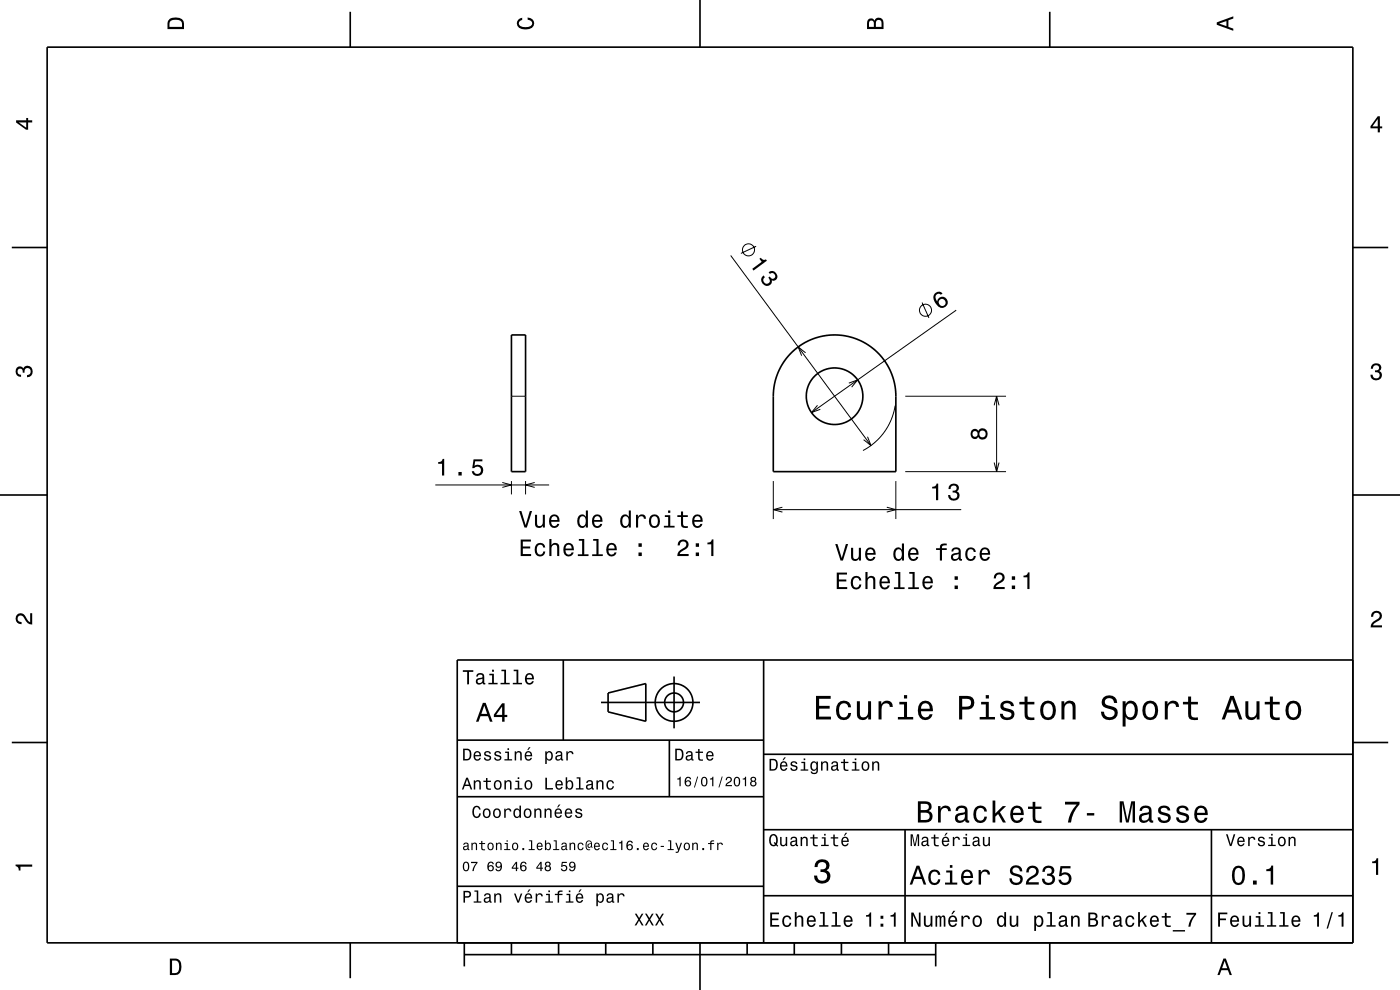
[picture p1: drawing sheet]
<svg xmlns="http://www.w3.org/2000/svg" width="297mm" height="210mm" viewBox="0 0 297 210" stroke-linecap="round" stroke-linejoin="round" font-family="sans-serif">
<g fill="none" stroke="#000" stroke-width=".21">
<path d="M155 54.2l29.8 40.3M160.4 52.2l-3.2 1.6M170.9 74.8l-1.6-1.2 .8 1.9M195.6 64.2l1.5 3.2M202.8 65.8l-30.6 21.7M108.5 84h3M173.4 86l-1.2 1.5 1.8-.7M180.1 81.3l1.8-.7-1.2 1.5M184 92.6l.8 1.9-1.6-1.2M189.9 86l-.9 3.1-1.4 2.6-2 2.2-2.5 1.7M192 84h21.4M210.9 98.1l.5 1.9 .5-1.9"/>
<path d="M210.9 86l.5-2 .5 2M211.4 84v16M92.3 102.9h24.2M106.6 102.4l1.9 .5-1.9 .5M108.5 102v2.9M111.5 102v2.9M113.4 102.4l-1.9 .5 1.9 .5M164 102v8.1M164 108.1h39.9M166 107.6l-2 .5 2 .5M188.1 107.6l1.9 .5-1.9 .5M190 102v8.1"/>
<path d="M192 100h21.4"/>
<circle cx="158.8" cy="53" r="1.28"/>
<circle cx="196.3" cy="65.8" r="1.28"/>
</g>
<g fill="none" stroke="#000" stroke-width=".35">
<path d="M10 10h277v190h-277zM74.3 2.5v7.5M148.5 0v10M222.7 2.5v7.5M2.5 52.5h7.5M287 52.5h7.5M108.5 71h3v29h-3zM167.8 74.9l1.9-1.6 2.4-1.3 2.4-.7 2.7-.3 2.5 .3 2.8 1 2.4 1.4 1.8 1.7 1.1 1.4 1 1.7 .7 1.9 .4 1.9 .1 1.5v16.2h-26v-16l.2-1.8 .4-1.9 .7-1.9 1.2-1.9zM0 105h10M287 105h10M119.5 140v17M162 140v60"/>
<path d="M287 140h-190v60M2.5 157.5h7.5M97 157h65M127.5 149h21M129 147l8-2v8l-8-2zM142 157v12M143 143.5v11M287 157.5h7.5M97 169h65M162 176h125M162 160h125M192 176v24"/>
<path d="M257 176v24M97 188h65M162 190h125M74.3 200v7.5M98.5 202.5h100M98.5 200v5M108.5 200v2.5M118.5 200v2.5M128.5 200v2.5M138.5 200v2.5M148.5 200v10M158.5 200v2.5"/>
<path d="M168.5 200v2.5M178.5 200v2.5M188.5 200v2.5M198.5 200v5M222.7 200v7.5"/>
<circle cx="177.1" cy="84" r="6"/>
<circle cx="143" cy="149" r="2"/>
<circle cx="143" cy="149" r="4"/>
</g>
<g fill="#000">
<path d="M36 4a2.18 2.18 0 0 0-.5 2.2h3.5v-1.2a1.43 1.43 0 0 0-1.7-1.3zM36.3 4.4a2.15 2.15 0 0 1 2.2 .3l.1 1h-2.6v-1z" fill-rule="evenodd"/>
<path d="M109.9 4.2l.9-.4v.4a.7 .7 0 0 0-.7 .5 .7 .7 0 0 0 .3 .8 1.7 1.7 0 0 0 2.5-.5 .9 .9 0 0 0-1-.8v-.5a1.24 1.24 0 0 1 1.4 1.1 1.24 1.24 0 0 1-1 1.4 2.22 2.22 0 0 1-2.5-.7l-.2-.5z" fill-rule="evenodd"/>
<path d="M184.2 4.2l-.3 .7v1.3h3.5v-1.3a.98 .98 0 0 0-.7-1.1 .98 .98 0 0 0-1.2 .6 .84 .84 0 0 0-1.3-.2zM184.5 4.5a.54 .54 0 0 1 .6-.1 .54 .54 0 0 1 .3 .6v.7h-1zM185.9 4.4a.62 .62 0 0 1 .8-.1 .62 .62 0 0 1 .3 .6v.8h-1.2z" fill-rule="evenodd"/>
<path d="M258.1 4.7v.6l3.5 1.2v-.4l-1-.4v-1.4l1-.4v-.4zM258.6 5l1.6-.5v1z" fill-rule="evenodd"/>
<path d="M3.4 25.5v.5l2.1 1.5h.5v-1.5h.8v-.5h-.8v-.5h-.4v.5zM4 26h1.6v1.1z" fill-rule="evenodd"/>
<path d="M292.3 24.7l-1.6 2.1v.4h1.6v.9h.4v-.9h.5v-.4h-.5v-2.1zM292.3 25.2v1.6h-1.1z" fill-rule="evenodd"/>
<path d="M161.1 54.9l.5 .6-2 1.5 .3 .4 2.8-2.1-.2-.3a.77 .77 0 0 1-1.1-.3zM162 58.4a1.18 1.18 0 0 0-.1 2 1.18 1.18 0 0 0 1.9-.7l-.1-.2a.9 .9 0 0 0 1.1-.4 .9 .9 0 0 0-.2-1.2 1.05 1.05 0 0 0-1.5-.2l.2 .4a.62 .62 0 0 1 .8-.2 .62 .62 0 0 1 .3 .8 .62 .62 0 0 1-.8 .3l-.3-.3-.3 .2a.72 .72 0 0 1 .2 1 .72 .72 0 0 1-1 .2 .72 .72 0 0 1-.2-1.1l.3-.2z" fill-rule="evenodd"/>
<path d="M198.3 62.3a2.12 2.12 0 0 0 1.7 3 1.16 1.16 0 0 0 1.1-1.1 1.16 1.16 0 0 0-1-1.2 1.16 1.16 0 0 0-1.3 .9 1.02 1.02 0 0 1-.1-1.5 .58 .58 0 0 1 .9 .1l.4-.2a1.03 1.03 0 0 0-1.7 0zM199.1 64.2a.75 .75 0 0 1 1.5 0 .75 .75 0 0 1-1.5 0z" fill-rule="evenodd"/>
<path d="M291.1 77.4a1.08 1.08 0 0 1 1.4-.2 1.08 1.08 0 0 1 .4 1.2l-.3 .3a1.06 1.06 0 0 1 .5 1.3 1.06 1.06 0 0 1-1.2 .7 1.1 1.1 0 0 1-1.2-1.2h.5a.71 .71 0 0 0 1 .8 .71 .71 0 0 0 .1-1.3h-.6v-.4a.61 .61 0 0 0 .8-.3 .61 .61 0 0 0-.2-.8 .61 .61 0 0 0-.9 .2l-.1 .5h-.5z" fill-rule="evenodd"/>
<path d="M3.6 78a.86 .86 0 0 1 1.4 .2 1.06 1.06 0 0 1 1.2-.6 1.06 1.06 0 0 1 .7 1.2 1.1 1.1 0 0 1-1.2 1.2v-.4a.71 .71 0 0 0 .8-1 .71 .71 0 0 0-1.3-.1v.6h-.4a.61 .61 0 0 0-.3-.8 .61 .61 0 0 0-.8 .2 .61 .61 0 0 0 .2 .8l.6 .2v.4a1.15 1.15 0 0 1-1.2-.6 1.15 1.15 0 0 1 .3-1.3z" fill-rule="evenodd"/>
<path d="M206.2 91.3a1.1 1.1 0 0 0-.2 1.2 1.1 1.1 0 0 0 1 .6l.5-.4a1.11 1.11 0 0 0 1.6 .4 1.11 1.11 0 0 0 .3-1.6 1.03 1.03 0 0 0-.9-.7 1.03 1.03 0 0 0-1 .6l-.1-.2a.85 .85 0 0 0-1.2 .1zM207.7 92.1a.75 .75 0 0 1 1.5 0 .75 .75 0 0 1-1.5 0zM206.3 92.1a.6 .6 0 0 1 1.2 0 .6 .6 0 0 1-1.2 0z" fill-rule="evenodd"/>
<path d="M93 98v.4h.8v2.5h.4v-3.6h-.3a.77 .77 0 0 1-.9 .7zM97.3 100.1v.8h.6v-.8zM100.5 97.4l-.3 1.9h.4a.79 .79 0 0 1 1.1-.2 .79 .79 0 0 1 .1 1.2 .79 .79 0 0 1-1.2-.1v-.2h-.5a1.21 1.21 0 0 0 1.5 1 1.21 1.21 0 0 0 .8-1.6 1.21 1.21 0 0 0-1.7-.6l.1-.9h1.5v-.5z" fill-rule="evenodd"/>
<path d="M110.5 114.5v3.5h2.2v-.5h-1.8v-1.2h1.6v-.4h-1.6v-1h1.7v-.4zM113.7 115.5a1.53 1.53 0 0 0 .9 2.6 1.06 1.06 0 0 0 1.1-1.1h-.5a.67 .67 0 0 1-.6 .7 .67 .67 0 0 1-.7-.6 1.11 1.11 0 0 1 .7-1.6 .59 .59 0 0 1 .6 .6h.5a1.09 1.09 0 0 0-.8-.9 1.09 1.09 0 0 0-1.2 .3zM116.5 114.3v3.7h.5v-1.6a.63 .63 0 0 1 .5-.9 .63 .63 0 0 1 .7 .8v1.7h.4v-1.8a.88 .88 0 0 0-.6-1 .88 .88 0 0 0-1 .4v-1.3zM119.8 115.5a1.54 1.54 0 0 0 .8 2.6 1.06 1.06 0 0 0 1.1-.9h-.4l-.3 .3-.3 .2a.76 .76 0 0 1-.7-1h1.7a1.16 1.16 0 0 0-.4-1.3 1.16 1.16 0 0 0-1.5 .1zM120.2 115.7a.66 .66 0 0 1 .8-.1 .66 .66 0 0 1 .3 .8h-1.3zM122.8 114.3v.4h.7v2.9h-.9v.4h2.2v-.4h-.9v-3.3zM125.8 114.3v.4h.7v2.9h-.9v.4h2.3v-.4h-.9v-3.3zM128.9 115.5a1.54 1.54 0 0 0 .8 2.6 1.07 1.07 0 0 0 1.1-.9h-.4l-.3 .3-.3 .2a.76 .76 0 0 1-.7-1h1.7a1.16 1.16 0 0 0-.4-1.3 1.16 1.16 0 0 0-1.5 .1zM129.3 115.7a.66 .66 0 0 1 .8-.1 .66 .66 0 0 1 .3 .8h-1.3zM135.5 117.2v.8h.7v-.8zM135.5 115.2v.8h.7v-.8z" fill-rule="evenodd"/>
<path d="M110.1 108.4l1.2 3.5h.5l1.1-3.5h-.5l-.9 3-.9-3zM113.5 109.2v1.8a.89 .89 0 0 0 .6 1 .89 .89 0 0 0 1.1-.5v.4h.4v-2.7h-.4v1.6a.65 .65 0 0 1-.4 .7 .65 .65 0 0 1-.8-.3l-.1-2zM116.8 109.5a1.54 1.54 0 0 0 .8 2.5 1.07 1.07 0 0 0 1.1-.9h-.5l-.2 .4-.4 .1a.76 .76 0 0 1-.7-.9h1.8a1.17 1.17 0 0 0-.5-1.4 1.17 1.17 0 0 0-1.4 .2zM117.1 109.7a.66 .66 0 0 1 .8-.1 .66 .66 0 0 1 .3 .7h-1.3zM122.7 109.5a1.58 1.58 0 0 0 .8 2.5l.4-.1 .4-.4v.4h.4v-3.6h-.4v1.3a.9 .9 0 0 0-1.6-.1zM123.1 109.8a.62 .62 0 0 1 .7-.3 .62 .62 0 0 1 .4 .6 1.12 1.12 0 0 1-.6 1.5 1.19 1.19 0 0 1-.5-1.8zM125.9 109.5a1.54 1.54 0 0 0 .8 2.5 1.07 1.07 0 0 0 1.1-.9h-.5l-.2 .4-.4 .1a.76 .76 0 0 1-.7-.9h1.8a1.16 1.16 0 0 0-.5-1.4 1.16 1.16 0 0 0-1.4 .2zM126.2 109.7a.66 .66 0 0 1 .8-.1 .66 .66 0 0 1 .4 .7h-1.4zM131.8 109.5a1.58 1.58 0 0 0 .8 2.5l.5-.1 .3-.4v.4h.4v-3.6h-.4v1.3a.9 .9 0 0 0-1.6-.1zM132.2 109.8a.62 .62 0 0 1 .7-.3 .62 .62 0 0 1 .4 .6 1.12 1.12 0 0 1-.6 1.5 1.19 1.19 0 0 1-.5-1.8zM134.9 109.2v2.7h.5v-1.5a.66 .66 0 0 1 .3-.8 .66 .66 0 0 1 .9 .2v.2h.4a.89 .89 0 0 0-.6-.9 .89 .89 0 0 0-1.1 .5v-.4zM138 109.5a1.53 1.53 0 0 0 .8 2.5 1.48 1.48 0 0 0 1.2-1.4 1.48 1.48 0 0 0-1.2-1.5l-.5 .1zM138.3 109.8a.67 .67 0 0 1 .7-.3 .67 .67 0 0 1 .5 .6 1.11 1.11 0 0 1-.7 1.5 1.17 1.17 0 0 1-.5-1.8zM141 109.3v.4h.7v1.8h-.9v.4h2.3v-.4h-.9v-2.2zM141.7 108.3v.5h.5v-.5zM144.5 108.5v.8h-.8v.4h.8v1.8a1.05 1.05 0 0 0 1.4 .5v-.4a.68 .68 0 0 1-1-.4v-1.5h1v-.4h-1v-.8zM147.1 109.5a1.54 1.54 0 0 0 .8 2.5 1.07 1.07 0 0 0 1.1-.9h-.4l-.2 .4-.4 .1a.76 .76 0 0 1-.7-.9h1.8a1.17 1.17 0 0 0-.5-1.4 1.17 1.17 0 0 0-1.5 .2zM147.5 109.7a.66 .66 0 0 1 .8-.1 .66 .66 0 0 1 .3 .7h-1.3z" fill-rule="evenodd"/>
<path d="M144.1 114.8l-.3 .9h.4a.7 .7 0 0 1 .5-.8 .7 .7 0 0 1 .9 .5 .7 .7 0 0 1-.5 .8 1.8 1.8 0 0 0-1.4 1.8h2.4v-.5h-1.9a2.22 2.22 0 0 1 1.5-1.1 1.13 1.13 0 0 0 .1-1.7 1.13 1.13 0 0 0-1.7 .1zM147.6 117.2v.8h.7v-.8zM147.6 115.2v.8h.7v-.8zM150.1 115.1v.4h.8v2.5h.4v-3.6h-.3a.77 .77 0 0 1-.9 .7z" fill-rule="evenodd"/>
<path d="M177.2 115.4l1.1 3.5h.5l1.1-3.5h-.5l-.8 3-.9-3zM180.5 116.2v1.8a.89 .89 0 0 0 .7 1 .89 .89 0 0 0 1-.5v.4h.4v-2.7h-.4v1.6a.64 .64 0 0 1-.4 .7 .64 .64 0 0 1-.8-.3v-2zM183.8 116.5a1.54 1.54 0 0 0 .8 2.5 1.05 1.05 0 0 0 1.1-.9h-.4l-.2 .4-.4 .1a.76 .76 0 0 1-.7-.9h1.8a1.16 1.16 0 0 0-.5-1.4 1.16 1.16 0 0 0-1.5 .2zM184.2 116.7a.66 .66 0 0 1 .8-.1 .66 .66 0 0 1 .3 .7h-1.3zM189.8 116.5a1.57 1.57 0 0 0 .8 2.5l.4-.1 .3-.4v.4h.5v-3.6h-.5v1.3a.89 .89 0 0 0-1.5-.1zM190.1 116.8a.62 .62 0 0 1 .7-.3 .62 .62 0 0 1 .5 .6 1.12 1.12 0 0 1-.7 1.5 1.19 1.19 0 0 1-.5-1.8zM192.9 116.5a1.54 1.54 0 0 0 .8 2.5 1.06 1.06 0 0 0 1.1-.9h-.4l-.2 .4-.4 .1a.76 .76 0 0 1-.7-.9h1.8a1.16 1.16 0 0 0-.5-1.4 1.16 1.16 0 0 0-1.5 .2zM193.3 116.7a.66 .66 0 0 1 .8-.1 .66 .66 0 0 1 .3 .7h-1.3zM198.6 116.3v.4h.8v2.2h.4v-2.2h1v-.4h-1a.5 .5 0 0 1 .7-.6h.3v-.4a1.04 1.04 0 0 0-1.4 .7v.3zM202.1 116.3l-.3 .7h.4a.55 .55 0 0 1 .7-.5 .55 .55 0 0 1 .4 .7l-.2 .1a1 1 0 0 0-1.1 .2 1 1 0 0 0-.2 1 .93 .93 0 0 0 1.6 .1l.1 .3h.6v-.3l-.3-.1v-1.6a1.02 1.02 0 0 0-1.7-.6zM202.3 117.9l1.1-.4a.77 .77 0 0 1-.2 .9 .77 .77 0 0 1-.9 .1l-.1-.3zM205.1 116.5a1.53 1.53 0 0 0 .8 2.5 1.06 1.06 0 0 0 1.1-1.1h-.4a.67 .67 0 0 1-.6 .7 .67 .67 0 0 1-.7-.6 1.11 1.11 0 0 1 .6-1.5 .6 .6 0 0 1 .7 .6h.4a1.09 1.09 0 0 0-.7-1 1.09 1.09 0 0 0-1.2 .4zM208.1 116.5a1.54 1.54 0 0 0 .8 2.5 1.06 1.06 0 0 0 1.1-.9h-.4l-.3 .4-.3 .1a.76 .76 0 0 1-.7-.9h1.7a1.16 1.16 0 0 0-.4-1.4 1.16 1.16 0 0 0-1.5 .2zM208.5 116.7a.66 .66 0 0 1 .8-.1 .66 .66 0 0 1 .3 .7h-1.3z" fill-rule="evenodd"/>
<path d="M197.8 103.3v.3h.8v2.5h.4v-3.5h-.3a.77 .77 0 0 1-.9 .7zM201.5 102.9l-.3 .8h.5a.62 .62 0 0 1 .3-.7 .62 .62 0 0 1 .8 .2 .62 .62 0 0 1-.2 .9h-.5v.4a.72 .72 0 0 1 .9 .4 .72 .72 0 0 1-.5 .9 .72 .72 0 0 1-.9-.5v-.3h-.5a1.18 1.18 0 0 0 1.5 1.2 1.18 1.18 0 0 0 .6-1.8l-.2-.2a.9 .9 0 0 0 .4-1.1 .9 .9 0 0 0-1.1-.5z" fill-rule="evenodd"/>
<path d="M3.6 130.4a1.22 1.22 0 0 1 2 .7l.4 .6 .4 .3v-1.9h.4v2.4a1.8 1.8 0 0 1-1.7-1.4 .71 .71 0 0 0-.9-.5 .71 .71 0 0 0-.5 .8 .71 .71 0 0 0 .9 .5v.5a1.18 1.18 0 0 1-1.2-.7 1.18 1.18 0 0 1 .2-1.3z" fill-rule="evenodd"/>
<path d="M177.5 121.5v3.5h2.2v-.5h-1.7v-1.2h1.5v-.4h-1.5v-1h1.7v-.4zM180.8 122.5a1.53 1.53 0 0 0 .8 2.5 1.06 1.06 0 0 0 1.1-1h-.4a.67 .67 0 0 1-.6 .7 .67 .67 0 0 1-.7-.6 1.12 1.12 0 0 1 .6-1.6 .6 .6 0 0 1 .7 .6h.4a1.09 1.09 0 0 0-.7-.9 1.09 1.09 0 0 0-1.2 .3zM183.6 121.3v3.7h.4v-1.6a.63 .63 0 0 1 .4-.8 .63 .63 0 0 1 .8 .4l.1 2h.4v-1.8a.88 .88 0 0 0-.6-1 .88 .88 0 0 0-1.1 .4v-1.3zM186.9 122.5a1.55 1.55 0 0 0 .8 2.5 1.06 1.06 0 0 0 1.1-.8h-.5l-.2 .3-.4 .2a.76 .76 0 0 1-.7-1h1.8a1.17 1.17 0 0 0-.5-1.3 1.17 1.17 0 0 0-1.4 .1zM187.2 122.7a.66 .66 0 0 1 .8-.1 .66 .66 0 0 1 .3 .8h-1.3zM189.9 121.3v.4h.6v2.9h-.9v.4h2.3v-.4h-.9v-3.3zM192.9 121.3v.4h.7v2.9h-.9v.4h2.2v-.4h-.9v-3.3zM196 122.5a1.54 1.54 0 0 0 .8 2.5 1.06 1.06 0 0 0 1.1-.8h-.5l-.2 .3-.4 .2a.76 .76 0 0 1-.7-1h1.8a1.17 1.17 0 0 0-.5-1.3 1.17 1.17 0 0 0-1.4 .1zM196.3 122.7a.66 .66 0 0 1 .8-.1 .66 .66 0 0 1 .3 .8h-1.3zM202.5 124.2v.8h.7v-.8zM202.5 122.2v.8h.7v-.8z" fill-rule="evenodd"/>
<path d="M211.1 121.8l-.3 .9h.5a.71 .71 0 0 1 .5-.8 .71 .71 0 0 1 .8 .5 .71 .71 0 0 1-.5 .8 1.81 1.81 0 0 0-1.4 1.8h2.4v-.5h-1.9a2.23 2.23 0 0 1 1.5-1.1 1.13 1.13 0 0 0 .1-1.7 1.13 1.13 0 0 0-1.7 .1zM214.7 124.2v.8h.6v-.8zM214.7 122.2v.8h.6v-.8zM217.1 122.1v.4h.8v2.5h.5v-3.6h-.3a.78 .78 0 0 1-1 .7z" fill-rule="evenodd"/>
<path d="M291.2 129.9a1.18 1.18 0 0 1 1.9 .3 1.18 1.18 0 0 1-1 1.7l-.5 .3-.3 .5h1.9v.4h-2.4a1.8 1.8 0 0 1 1.4-1.8 .71 .71 0 0 0 .5-.8 .71 .71 0 0 0-.9-.5 .71 .71 0 0 0-.5 .8h-.4z" fill-rule="evenodd"/>
<path d="M98.2 158.8v2.5h.9a1.37 1.37 0 0 0 .7-2.2 1.56 1.56 0 0 0-1.6-.3zM98.6 159.1a.98 .98 0 0 1 1.1 .7 .98 .98 0 0 1-.6 1.2h-.5zM100.7 159.6a1.04 1.04 0 0 0-.2 1.2 1.04 1.04 0 0 0 1 .5l.5-.5h-.3l-.4 .3a.54 .54 0 0 1-.5-.7h1.3a.83 .83 0 0 0-.4-.9 .83 .83 0 0 0-1 .1zM100.9 159.7l.2-.1a.47 .47 0 0 1 .5 .1 .47 .47 0 0 1 .1 .5h-.9zM102.9 159.5l-.2 .1a.69 .69 0 0 0 .9 .9l.2 .1a.43 .43 0 0 1-.4 .5 .43 .43 0 0 1-.4-.4h-.3a.74 .74 0 0 0 .9 .7 .74 .74 0 0 0 .5-1l-1-.4a.38 .38 0 0 1 .3-.5 .38 .38 0 0 1 .4 .4h.3a.78 .78 0 0 0-1.2-.4zM105.1 159.5l-.2 .1a.69 .69 0 0 0 .9 .9l.2 .1a.43 .43 0 0 1-.4 .5 .43 .43 0 0 1-.5-.4h-.3a.74 .74 0 0 0 .9 .7 .74 .74 0 0 0 .5-1l-.9-.4a.38 .38 0 0 1 .3-.5 .38 .38 0 0 1 .4 .4h.3a.77 .77 0 0 0-1.2-.4zM107.2 159.4v.3h.5v1.3h-.7v.3h1.6v-.3h-.6v-1.6zM107.7 158.7v.4h.3v-.4zM109.2 159.4v1.9h.3v-1.1a.45 .45 0 0 1 .4-.6 .45 .45 0 0 1 .5 .5v1.2h.3v-1.3a.63 .63 0 0 0-.5-.7 .63 .63 0 0 0-.7 .4v-.3zM112.2 158.5l-.4 .6h.3l.5-.6zM111.5 159.6a1.04 1.04 0 0 0-.2 1.2 1.04 1.04 0 0 0 1.1 .5l.5-.5h-.3l-.5 .3a.54 .54 0 0 1-.5-.7h1.3a.83 .83 0 0 0-.4-.9 .83 .83 0 0 0-1 .1zM111.8 159.7l.1-.1a.48 .48 0 0 1 .5 .1 .48 .48 0 0 1 .2 .5h-1zM115.7 159.4v2.7h.3v-1.1a.66 .66 0 0 0 .7 .4 .66 .66 0 0 0 .5-.6 .91 .91 0 0 0 0-1.1 .91 .91 0 0 0-1-.3l-.2 .3v-.3zM116.1 159.8a.45 .45 0 0 1 .5-.2 .45 .45 0 0 1 .3 .4 .65 .65 0 0 1 .1 .8 .65 .65 0 0 1-.7 .2 .98 .98 0 0 1-.2-1.2zM118.1 159.5l-.2 .4h.3a.39 .39 0 0 1 .4-.3 .39 .39 0 0 1 .3 .5h-.1a.65 .65 0 0 0-1 .4 .65 .65 0 0 0 .6 .9l.6-.3 .1 .2h.4v-.2l-.2-.1v-1.1a.72 .72 0 0 0-.5-.6 .72 .72 0 0 0-.7 .2zM118.2 160.6l.8-.3a.55 .55 0 0 1-.2 .7 .55 .55 0 0 1-.6 0zM120.1 159.4v1.9h.4v-1.1a.47 .47 0 0 1 .2-.6 .47 .47 0 0 1 .6 .2v.2h.4a.64 .64 0 0 0-.5-.7 .64 .64 0 0 0-.8 .4v-.3z" fill-rule="evenodd"/>
<path d="M98.2 142.2v.3h.9v2.7h.4v-2.7h.9v-.3zM101.3 143l-.3 .5h.4a.47 .47 0 0 1 .5-.4 .47 .47 0 0 1 .4 .6l-.2 .1a.84 .84 0 0 0-1 .2 .84 .84 0 0 0 0 1.1 .9 .9 0 0 0 1.3-.2l.1 .2 .5 .1v-.3l-.3-.1v-1.3a.87 .87 0 0 0-1.4-.5zM101.4 144.3l.9-.3a.66 .66 0 0 1-.1 .7 .66 .66 0 0 1-.8 .1zM103.8 142.9v.3h.6v1.6h-.8v.4h2v-.4h-.8v-1.9zM104.4 142.1v.4h.4v-.4zM106.4 142.1v.3h.6v2.4h-.8v.4h1.9v-.4h-.7v-2.7zM109 142.1v.3h.6v2.4h-.8v.4h1.9v-.4h-.7v-2.7zM111.6 143.1a1.32 1.32 0 0 0 .7 2.1 .9 .9 0 0 0 .9-.7h-.3l-.2 .3-.4 .1a.65 .65 0 0 1-.6-.8h1.6a1 1 0 0 0-.4-1.2 1 1 0 0 0-1.3 .2zM111.9 143.3a.57 .57 0 0 1 .7-.1 .57 .57 0 0 1 .3 .6h-1.2z" fill-rule="evenodd"/>
<path d="M102.4 149.1l-1.4 4h.5l.4-1.2h1.6l.4 1.2h.6l-1.5-4zM102.7 149.7l.7 1.7h-1.3zM106.5 149.2l-1.7 2.4v.5h1.7v1h.5v-1h.6v-.5h-.6v-2.4zM106.5 149.9v1.7h-1.3z" fill-rule="evenodd"/>
<path d="M143.2 158.8v2.5h.9a1.37 1.37 0 0 0 .7-2.2 1.56 1.56 0 0 0-1.6-.3zM143.6 159.1a.98 .98 0 0 1 1.1 .7 .98 .98 0 0 1-.6 1.2h-.5zM145.7 159.5l-.2 .4h.3a.39 .39 0 0 1 .5-.3 .39 .39 0 0 1 .3 .5h-.2a.65 .65 0 0 0-.9 .4 .65 .65 0 0 0 .5 .9l.7-.3v.2h.4v-.2l-.1-.1-.1-1.1a.73 .73 0 0 0-.4-.6 .73 .73 0 0 0-.8 .2zM145.8 160.6l.8-.3a.55 .55 0 0 1-.1 .7 .55 .55 0 0 1-.7 0zM148.1 158.9v.5h-.5v.3h.5v1.3a.75 .75 0 0 0 1 .4v-.3a.48 .48 0 0 1-.7-.3v-1.1h.7v-.3h-.7v-.5zM150 159.6a1.04 1.04 0 0 0-.2 1.2 1.04 1.04 0 0 0 1.1 .5l.5-.5h-.4l-.4 .3a.54 .54 0 0 1-.5-.7h1.3a.83 .83 0 0 0-.4-.9 .83 .83 0 0 0-1 .1zM150.3 159.7l.1-.1a.48 .48 0 0 1 .5 .1 .48 .48 0 0 1 .2 .5h-1z" fill-rule="evenodd"/>
<path d="M173.1 147.6v5h3.2v-.6h-2.5v-1.7h2.2v-.6h-2.2v-1.5h2.4v-.6zM177.8 149.2a2.59 2.59 0 0 0 .5 3.4 1.58 1.58 0 0 0 2.3-1.4h-.6a.95 .95 0 0 1-.9 1 .95 .95 0 0 1-1-.9 1.59 1.59 0 0 1 .9-2.1 .85 .85 0 0 1 .9 .8h.7a1.56 1.56 0 0 0-1.1-1.3 1.56 1.56 0 0 0-1.7 .5zM181.8 148.8v2.5a1.27 1.27 0 0 0 .9 1.4 1.27 1.27 0 0 0 1.5-.7v.6h.6v-3.8h-.6v2.2a.92 .92 0 0 1-.6 1.1 .92 .92 0 0 1-1.2-.4v-2.9zM186.4 148.8v3.8h.6v-2.2a.95 .95 0 0 1 .5-1.1 .95 .95 0 0 1 1.2 .3l.1 .4h.6a1.28 1.28 0 0 0-1-1.4 1.28 1.28 0 0 0-1.4 .8v-.6zM190.8 148.9v.5h1v2.7h-1.3v.5h3.2v-.5h-1.3v-3.2zM191.8 147.4v.8h.6v-.8zM195.1 149.2a2.62 2.62 0 0 0 .5 3.4 1.57 1.57 0 0 0 2.2-1.1h-.6l-.3 .5-.5 .2a1.08 1.08 0 0 1-1-1.3h2.5a1.66 1.66 0 0 0-.7-2 1.66 1.66 0 0 0-2.1 .3zM195.6 149.5a.94 .94 0 0 1 1.2-.2 .94 .94 0 0 1 .5 1h-1.9zM203.5 147.6v5h.6v-2.1h.8a1.47 1.47 0 0 0 1.8-1.2 1.47 1.47 0 0 0-1.5-1.7zM204.1 148.2a1.6 1.6 0 0 1 1.8 .5 .86 .86 0 0 1 0 .9 .86 .86 0 0 1-.9 .3h-.9zM208.1 148.9v.5h1v2.7h-1.3v.5h3.3v-.5h-1.3v-3.2zM209.1 147.4v.8h.7v-.8zM212.6 148.9a1.08 1.08 0 0 0-.3 1.2 1.08 1.08 0 0 0 1 .7l1.1 .4a.57 .57 0 0 1 .2 .6 .57 .57 0 0 1-.5 .4 .96 .96 0 0 1-1.4-.8h-.6a1.6 1.6 0 0 0 1.3 1.4 1.6 1.6 0 0 0 1.7-.8 1.13 1.13 0 0 0-1-1.6l-1.1-.3-.2-.4a.87 .87 0 0 1 .9-.5 .87 .87 0 0 1 .8 .6h.6a1.4 1.4 0 0 0-2.1-1.1zM217.4 147.8v1.1h-1.1v.5h1.1v2.6l.2 .4 .4 .3h1.4v-.5a.97 .97 0 0 1-1.4-.5v-2.3h1.4v-.5h-1.4v-1.1zM221.1 149.2a2.56 2.56 0 0 0 .5 3.4 1.72 1.72 0 0 0 1.8-.2 1.72 1.72 0 0 0 .6-1.7 1.7 1.7 0 0 0-.9-1.9 1.7 1.7 0 0 0-2 .4zM221.6 149.6a.96 .96 0 0 1 1-.4 .96 .96 0 0 1 .7 .8 1.59 1.59 0 0 1-1 2.2 1.19 1.19 0 0 1-1-1.5zM225.2 148.8v3.8h.6v-2.2a.97 .97 0 0 1 .5-1.1 .97 .97 0 0 1 1.1 .2l.1 .7v2.4h.7v-2.5a1.27 1.27 0 0 0-.9-1.4 1.27 1.27 0 0 0-1.5 .6v-.5zM234.1 147.9a1.38 1.38 0 0 0-.3 1.5 1.38 1.38 0 0 0 1.3 .9 1.25 1.25 0 0 1 1.4 .9 1.15 1.15 0 0 1-1.3 .9 1.15 1.15 0 0 1-1-1.1h-.7a1.8 1.8 0 0 0 1.7 1.8 1.8 1.8 0 0 0 1.9-1.6 1.46 1.46 0 0 0-1.5-1.4l-.6-.2a.83 .83 0 0 1-.5-1.1 .83 .83 0 0 1 1.2-.3l.5 .5 .1 .4h.7a1.67 1.67 0 0 0-1-1.6 1.67 1.67 0 0 0-1.9 .4zM238.2 148.8v5.3h.6v-2.1a1.32 1.32 0 0 0 1.4 .7 1.32 1.32 0 0 0 1.1-1.1 2.43 2.43 0 0 0-.8-2.8 1.21 1.21 0 0 0-1.7 .5v-.5zM239.1 149.6a.9 .9 0 0 1 .9-.4 .9 .9 0 0 1 .7 .8 1.61 1.61 0 0 1-.9 2.2 1.18 1.18 0 0 1-1-1.5zM242.8 149.2a2.56 2.56 0 0 0 .5 3.4 1.72 1.72 0 0 0 1.8-.2 1.72 1.72 0 0 0 .6-1.7 1.7 1.7 0 0 0-.9-1.9 1.7 1.7 0 0 0-2 .4zM243.3 149.6a.96 .96 0 0 1 1-.4 .96 .96 0 0 1 .7 .8 1.59 1.59 0 0 1-1 2.2 1.19 1.19 0 0 1-1-1.5zM247.1 148.8v3.8h.6v-2.2a.95 .95 0 0 1 .5-1.1 .95 .95 0 0 1 1.2 .3l.1 .4h.6a1.28 1.28 0 0 0-1-1.4 1.28 1.28 0 0 0-1.4 .8v-.6zM252 147.8v1.1h-1v.5h1l.1 2.6 .2 .4 .4 .3h1.4v-.5a.97 .97 0 0 1-1.4-.5v-2.3h1.4v-.5h-1.4v-1.1zM261 147.6l-1.8 5h.6l.6-1.4h2l.5 1.4h.7l-1.9-5zM261.4 148.3l.7 2.2h-1.5zM264.2 148.8v2.5a1.27 1.27 0 0 0 .9 1.4 1.27 1.27 0 0 0 1.5-.7v.6h.6v-3.8h-.6v2.2a.92 .92 0 0 1-.6 1.1 .92 .92 0 0 1-1.1-.4l-.1-2.9zM269.4 147.8v1.1h-1.1v.5h1.1v2.6l.2 .4 .4 .3 .7 .1 .8-.1v-.5a.97 .97 0 0 1-1.4-.5l-.1-2.3h1.5v-.5h-1.5v-1.1zM273.1 149.2a2.56 2.56 0 0 0 .6 3.4 1.72 1.72 0 0 0 1.8-.2 1.72 1.72 0 0 0 .6-1.7 1.7 1.7 0 0 0-.9-1.9 1.7 1.7 0 0 0-2.1 .4zM273.6 149.6a.96 .96 0 0 1 1-.4 .96 .96 0 0 1 .7 .8 1.59 1.59 0 0 1-.9 2.2 1.19 1.19 0 0 1-1.1-1.5z" fill-rule="evenodd"/>
<path d="M98.9 165l-.9 2.5h.3l.3-.8h1l.2 .8h.4l-.9-2.5zM99.1 165.3l.4 1.1h-.8zM100.5 165.5v2h.3v-1.1a.45 .45 0 0 1 .4-.7 .45 .45 0 0 1 .5 .6v1.2h.3v-1.3a.63 .63 0 0 0-.4-.7 .63 .63 0 0 0-.8 .3v-.3zM103.1 165v.6h-.5v.3h.5v1.3a.74 .74 0 0 0 1 .3v-.3a.49 .49 0 0 1-.7-.2v-1.1h.7v-.3h-.7v-.6zM105 165.7a1.04 1.04 0 0 0-.2 1.3 1.04 1.04 0 0 0 1.1 .5 1.04 1.04 0 0 0 .5-1.3 1.04 1.04 0 0 0-1.2-.7zM105.2 165.9a.48 .48 0 0 1 .5-.1 .48 .48 0 0 1 .4 .4 .66 .66 0 0 1 0 .7 .66 .66 0 0 1-.7 .3 .97 .97 0 0 1-.2-1.3zM107 165.5v2h.3v-1.1a.45 .45 0 0 1 .4-.7 .45 .45 0 0 1 .5 .6v1.2h.3v-1.3a.63 .63 0 0 0-.4-.7 .63 .63 0 0 0-.8 .3v-.3zM109.3 165.6v.3h.5v1.3h-.6v.3h1.6v-.3h-.6v-1.6zM109.8 164.9v.3h.4v-.3zM111.5 165.7a1.04 1.04 0 0 0-.2 1.3 1.04 1.04 0 0 0 1.1 .5 1.04 1.04 0 0 0 .5-1.3 1.04 1.04 0 0 0-1.2-.7zM111.7 165.9a.48 .48 0 0 1 .5-.1 .48 .48 0 0 1 .4 .4 .66 .66 0 0 1 0 .7 .66 .66 0 0 1-.7 .3 .97 .97 0 0 1-.2-1.3zM115.7 165v2.5h1.6v-.3h-1.3v-2.2zM118 165.7a1.04 1.04 0 0 0-.2 1.2 1.04 1.04 0 0 0 1.1 .6l.5-.6h-.3l-.5 .4a.54 .54 0 0 1-.5-.7h1.3a.83 .83 0 0 0-.3-1 .83 .83 0 0 0-1.1 .1zM118.3 165.9l.1-.1a.47 .47 0 0 1 .5 .1 .47 .47 0 0 1 .2 .4h-1zM120 164.9v2.6h.3v-.3a.66 .66 0 0 0 .7 .3 .66 .66 0 0 0 .6-.6 .9 .9 0 0 0 0-1 .9 .9 0 0 0-1-.3l-.3 .2v-.9zM120.5 165.9a.45 .45 0 0 1 .4-.1 .45 .45 0 0 1 .4 .4v.3a.6 .6 0 0 1-.5 .8 .85 .85 0 0 1-.3-1.4zM122.3 164.9v.2h.5v2.1h-.6v.3h1.6v-.3h-.7v-2.3zM124.6 165.6l-.2 .5h.3a.39 .39 0 0 1 .4-.4 .39 .39 0 0 1 .3 .6h-.1a.65 .65 0 0 0-1 .4 .65 .65 0 0 0 .6 .8l.6-.3 .1 .2 .4 .1v-.3h-.2v-1.1a.73 .73 0 0 0-.5-.6 .73 .73 0 0 0-.7 .1zM124.7 166.7l.8-.2a.55 .55 0 0 1-.2 .6 .55 .55 0 0 1-.6 .1zM126.5 165.5v2h.3v-1.1a.45 .45 0 0 1 .4-.7 .45 .45 0 0 1 .5 .6v1.2h.3v-1.3a.63 .63 0 0 0-.4-.7 .63 .63 0 0 0-.8 .3v-.3zM128.9 165.7a1.04 1.04 0 0 0-.2 1.2 1.04 1.04 0 0 0 1.1 .6l.4-.4v-.3h-.3l-.3 .4a.73 .73 0 0 1-.6-.7 .73 .73 0 0 1 .7-.7l.2 .4h.3a.78 .78 0 0 0-.5-.7 .78 .78 0 0 0-.8 .2z" fill-rule="evenodd"/>
<path d="M100.4 171.2a1.45 1.45 0 0 0 .7 2.3 .94 .94 0 0 0 .9-1h-.3a.59 .59 0 0 1-.8 .7 1.31 1.31 0 0 1 .2-2l.3 .1 .2 .4h.4a.85 .85 0 0 0-.6-.8 .85 .85 0 0 0-1 .3zM102.6 171.7a1.04 1.04 0 0 0-.1 1.3 1.04 1.04 0 0 0 1.1 .5 1.04 1.04 0 0 0 .5-1.3 1.04 1.04 0 0 0-1.2-.7zM102.9 171.9a.48 .48 0 0 1 .5-.1 .48 .48 0 0 1 .3 .4 .66 .66 0 0 1 0 .7 .66 .66 0 0 1-.7 .3 .98 .98 0 0 1-.1-1.3zM104.8 171.7a1.04 1.04 0 0 0-.1 1.3 1.04 1.04 0 0 0 1.1 .5 1.04 1.04 0 0 0 .5-1.3 1.04 1.04 0 0 0-1.2-.7zM105 171.9a.48 .48 0 0 1 .5-.1 .48 .48 0 0 1 .4 .4 .66 .66 0 0 1 0 .7 .66 .66 0 0 1-.7 .3 .97 .97 0 0 1-.2-1.3zM107 171.5v2h.3v-1.1a.47 .47 0 0 1 .2-.6 .47 .47 0 0 1 .6 .2l.1 .1h.3a.64 .64 0 0 0-.5-.6 .64 .64 0 0 0-.7 .4v-.4zM109.1 171.7a1.06 1.06 0 0 0-.2 1.2 1.06 1.06 0 0 0 .9 .6l.4-.3v.3h.3v-2.6h-.3v.9a.63 .63 0 0 0-1.1-.1zM109.4 171.9a.44 .44 0 0 1 .4-.1 .44 .44 0 0 1 .4 .4 .65 .65 0 0 1 0 .7 .65 .65 0 0 1-.7 .3l-.2-.4zM111.3 171.7a1.04 1.04 0 0 0-.1 1.3 1.04 1.04 0 0 0 1.1 .5 1.04 1.04 0 0 0 .5-1.3 1.04 1.04 0 0 0-1.2-.7zM111.5 171.9a.48 .48 0 0 1 .6-.1 .48 .48 0 0 1 .3 .4 .66 .66 0 0 1 0 .7 .66 .66 0 0 1-.7 .3 .98 .98 0 0 1-.2-1.3zM113.4 171.5v2h.3v-1.1a.45 .45 0 0 1 .3-.7 .45 .45 0 0 1 .5 .6v1.2h.4v-1.3a.63 .63 0 0 0-.5-.7 .63 .63 0 0 0-.7 .3v-.3zM115.5 171.5v2h.3v-1.1a.45 .45 0 0 1 .3-.6 .45 .45 0 0 1 .6 .2v1.5h.3v-1.3a.63 .63 0 0 0-.4-.7 .63 .63 0 0 0-.8 .3v-.3zM118.5 170.7l-.3 .6h.2l.5-.6zM117.9 171.7a1.04 1.04 0 0 0-.2 1.2 1.04 1.04 0 0 0 1 .6l.5-.6h-.3l-.4 .4a.54 .54 0 0 1-.5-.7h1.2a.83 .83 0 0 0-.3-1 .83 .83 0 0 0-1 .1zM118.1 171.9l.1-.1a.47 .47 0 0 1 .5 .1 .47 .47 0 0 1 .2 .4h-.9zM120 171.7a1.04 1.04 0 0 0-.2 1.2 1.04 1.04 0 0 0 1.1 .6l.5-.6h-.3l-.5 .4a.53 .53 0 0 1-.5-.7h1.3a.83 .83 0 0 0-.3-1 .83 .83 0 0 0-1.1 .1zM120.3 171.9l.1-.1a.48 .48 0 0 1 .5 .1 .48 .48 0 0 1 .2 .4h-1zM122.2 171.6l-.1 .2a.69 .69 0 0 0 .8 .9l.3 .1a.43 .43 0 0 1-.4 .5 .43 .43 0 0 1-.5-.4h-.3a.74 .74 0 0 0 .9 .7 .74 .74 0 0 0 .5-1.1l-1-.3a.38 .38 0 0 1 .3-.5 .38 .38 0 0 1 .5 .3h.3a.77 .77 0 0 0-1.3-.4z" fill-rule="evenodd"/>
<path d="M143.7 165.1v.3h.4v1.4h.3v-2zM145.5 164.9a1.37 1.37 0 0 0 .1 1.9 .66 .66 0 0 0 .9-.2 .66 .66 0 0 0-.1-.9 .66 .66 0 0 0-.9 0 .59 .59 0 0 1 .5-.7l.4 .3h.2a.64 .64 0 0 0-.4-.5 .64 .64 0 0 0-.7 .1zM145.5 166.2a.45 .45 0 0 1 .9 0 .45 .45 0 0 1-.9 0zM147.9 164.7l-.7 2.3h.2l.7-2.3zM148.9 165a1.15 1.15 0 0 0 .5 1.8 1.16 1.16 0 0 0 .5-1.8 .63 .63 0 0 0-1 0zM149.2 165.1l.2-.1a.98 .98 0 0 1 0 1.6l-.2-.1-.2-.3v-.7zM150.6 165.1v.3h.5v1.4h.2v-2zM153.1 164.7l-.7 2.3h.2l.7-2.3zM154.1 164.9l-.2 .6h.3a.4 .4 0 0 1 .3-.5 .4 .4 0 0 1 .5 .3 .4 .4 0 0 1-.3 .5l-.2 .1a.93 .93 0 0 0-.6 .9h1.4v-.3h-1.1l.5-.4a.67 .67 0 0 0 .5-1 .67 .67 0 0 0-1.1-.2zM155.8 165a1.15 1.15 0 0 0 .5 1.8 1.16 1.16 0 0 0 .5-1.8 .63 .63 0 0 0-1 0zM156.1 165.1l.2-.1a.98 .98 0 0 1 0 1.6l-.2-.1-.2-.3v-.7zM157.6 165.1v.3h.4v1.4h.3v-2zM159.4 164.9l-.2 .5 .2 .3a.62 .62 0 0 0-.1 .9 .62 .62 0 0 0 1 0 .62 .62 0 0 0-.1-.9 .57 .57 0 0 0 0-.9 .57 .57 0 0 0-.8 .1zM159.4 166.2a.41 .41 0 0 1 .8 0 .41 .41 0 0 1-.8 0zM159.5 165.3a.34 .34 0 0 1 .6 0 .34 .34 0 0 1-.6 0z" fill-rule="evenodd"/>
<path d="M163.2 161v2.5h.9a1.37 1.37 0 0 0 .7-2.2 1.58 1.58 0 0 0-1.6-.3zM163.6 161.3a.98 .98 0 0 1 1.1 .7 .98 .98 0 0 1-.6 1.2h-.5zM166.4 160.7l-.4 .6h.2l.5-.6zM165.7 161.7a1.04 1.04 0 0 0-.2 1.2 1.04 1.04 0 0 0 1 .6l.5-.6h-.3l-.4 .4a.54 .54 0 0 1-.5-.7h1.3a.83 .83 0 0 0-.4-1 .83 .83 0 0 0-1 .1zM165.9 161.9l.2-.1a.48 .48 0 0 1 .5 .1 .48 .48 0 0 1 .1 .4h-.9zM167.9 161.6l-.2 .2a.68 .68 0 0 0 .9 .9l.2 .1a.43 .43 0 0 1-.4 .5 .43 .43 0 0 1-.4-.4h-.3a.74 .74 0 0 0 .9 .7 .74 .74 0 0 0 .5-1.1l-1-.3a.38 .38 0 0 1 .3-.5 .38 .38 0 0 1 .4 .4l.3-.1a.78 .78 0 0 0-1.2-.4zM170 161.6v.3h.5v1.3h-.7v.3h1.7v-.3h-.7v-1.6zM170.5 160.9v.3h.3v-.3zM172.1 161.7a1.06 1.06 0 0 0-.2 1.2 1.06 1.06 0 0 0 .9 .6l.4-.3a.52 .52 0 0 1-.2 .7 .52 .52 0 0 1-.7-.3h-.3a.78 .78 0 0 0 .9 .6 .78 .78 0 0 0 .6-.8v-1.9h-.3v.4l-.2-.3a.64 .64 0 0 0-.9 .1zM172.4 161.9a.45 .45 0 0 1 .4-.1 .45 .45 0 0 1 .4 .4 .65 .65 0 0 1 0 .7 .65 .65 0 0 1-.7 .3l-.2-.4zM174.2 161.5v2h.3v-1.1a.45 .45 0 0 1 .3-.6 .45 .45 0 0 1 .5 .2l.1 1.5h.3v-1.3a.63 .63 0 0 0-.5-.7 .63 .63 0 0 0-.7 .3v-.3zM176.6 161.6l-.2 .5h.3a.39 .39 0 0 1 .4-.4 .39 .39 0 0 1 .3 .6h-.1a.65 .65 0 0 0-1 .4 .65 .65 0 0 0 .6 .8l.6-.3 .1 .2 .4 .1-.2-.4v-1a.73 .73 0 0 0-1.2-.5zM176.7 162.7l.8-.2a.55 .55 0 0 1-.2 .6 .55 .55 0 0 1-.6 .1zM178.9 161v.6h-.5v.3h.5l.1 1.3a.75 .75 0 0 0 1 .3v-.3a.48 .48 0 0 1-.7-.2v-1.1h.7v-.3h-.7v-.6zM180.8 161.6v.3h.5v1.3h-.6v.3h1.6v-.3h-.6v-1.6zM181.3 160.9v.3h.4v-.3zM183 161.7a1.04 1.04 0 0 0-.2 1.3 1.04 1.04 0 0 0 1.2 .5 1.04 1.04 0 0 0 .4-1.3 1.04 1.04 0 0 0-1.2-.7zM183.2 161.9a.48 .48 0 0 1 .5-.1 .48 .48 0 0 1 .4 .4 .66 .66 0 0 1 0 .7 .66 .66 0 0 1-.7 .3 .98 .98 0 0 1-.2-1.3zM185 161.5v2h.3v-1.1a.45 .45 0 0 1 .3-.6 .45 .45 0 0 1 .6 .2v1.5h.3v-1.3a.63 .63 0 0 0-.4-.7 .63 .63 0 0 0-.8 .3v-.3z" fill-rule="evenodd"/>
<path d="M163.4 177.2a1.45 1.45 0 0 0 .7 2.3l.5-.2 .3 .3 .2-.2-.3-.3a1.53 1.53 0 0 0-.5-2.2l-.6 .1zM163.8 177.3l.3-.1a1.21 1.21 0 0 1 .5 1.7l-.3-.3-.2 .2 .3 .3a.45 .45 0 0 1-.7-.1 1.62 1.62 0 0 1 .1-1.7zM165.5 177.5v1.3a.63 .63 0 0 0 .4 .7 .63 .63 0 0 0 .8-.3v.3h.3v-2h-.3v1.2a.46 .46 0 0 1-.3 .5 .46 .46 0 0 1-.6-.2v-1.5zM167.9 177.6l-.2 .5h.3a.39 .39 0 0 1 .5-.4 .39 .39 0 0 1 .2 .6h-.1a.65 .65 0 0 0-.9 .4 .65 .65 0 0 0 .5 .8l.6-.3 .1 .2 .4 .1v-.3h-.2v-1.1a.73 .73 0 0 0-1.2-.5zM168 178.7l.8-.2a.55 .55 0 0 1-.2 .6 .55 .55 0 0 1-.6 .1zM169.8 177.5v2h.4v-1.1a.45 .45 0 0 1 .2-.6 .45 .45 0 0 1 .6 .2v1.5h.3v-1.3a.63 .63 0 0 0-.4-.7 .63 .63 0 0 0-.8 .3v-.3zM172.4 177v.6h-.5v.3h.5l.1 1.3a.75 .75 0 0 0 1 .3v-.3a.49 .49 0 0 1-.7-.2v-1.1h.7v-.3h-.7v-.6zM174.3 177.6v.3h.5v1.3h-.6v.3h1.6v-.3h-.6v-1.6zM174.8 176.9v.3h.4v-.3zM176.8 177v.6h-.6v.3h.6v1.3a.74 .74 0 0 0 1 .3v-.3a.49 .49 0 0 1-.7-.2v-1.1h.7v-.3h-.7v-.6zM179.4 176.7l-.4 .6h.2l.5-.6zM178.7 177.7a1.04 1.04 0 0 0-.2 1.2 1.04 1.04 0 0 0 1 .6l.5-.6h-.3l-.4 .4a.54 .54 0 0 1-.5-.7h1.3a.83 .83 0 0 0-.4-1 .83 .83 0 0 0-1 .1zM178.9 177.9l.2-.1a.48 .48 0 0 1 .5 .1 .48 .48 0 0 1 .1 .4h-.9z" fill-rule="evenodd"/>
<path d="M193.2 177v2.5h.3v-2.3l.4 2.3h.3l.5-2.3v2.3h.3v-2.5h-.5l-.4 2.2-.5-2.2zM195.7 177.6l-.2 .5h.3a.39 .39 0 0 1 .5-.4 .39 .39 0 0 1 .3 .6h-.2a.65 .65 0 0 0-.9 .4 .65 .65 0 0 0 .5 .8l.7-.3v.2l.4 .1v-.3h-.1l-.1-1.1a.73 .73 0 0 0-1.2-.5zM195.8 178.7l.8-.2a.55 .55 0 0 1-.1 .6 .55 .55 0 0 1-.7 .1zM198.1 177v.6h-.5v.3h.5v1.3a.74 .74 0 0 0 1 .3v-.3a.49 .49 0 0 1-.7-.2v-1.1h.7v-.3h-.7v-.6zM200.7 176.7l-.4 .6h.3l.5-.6zM200 177.7a1.04 1.04 0 0 0-.2 1.2 1.04 1.04 0 0 0 1.1 .6l.5-.6h-.4l-.4 .4a.54 .54 0 0 1-.5-.7h1.3a.83 .83 0 0 0-.4-1 .83 .83 0 0 0-1 .1zM200.3 177.9l.1-.1a.48 .48 0 0 1 .5 .1 .48 .48 0 0 1 .2 .4h-1zM202.1 177.5v2h.3v-1.1a.47 .47 0 0 1 .3-.6 .47 .47 0 0 1 .6 .2v.1h.3a.64 .64 0 0 0-.4-.6 .64 .64 0 0 0-.8 .4v-.4zM204.3 177.6v.3h.5v1.3h-.6v.3h1.6v-.3h-.6v-1.6zM204.8 176.9v.3h.4v-.3zM206.6 177.6l-.2 .5h.3a.39 .39 0 0 1 .4-.4 .39 .39 0 0 1 .3 .6h-.1a.65 .65 0 0 0-1 .4 .65 .65 0 0 0 .6 .8l.6-.3 .1 .2 .4 .1v-.3h-.2v-1.1a.72 .72 0 0 0-.5-.6 .72 .72 0 0 0-.7 .1zM206.7 178.7l.8-.2a.55 .55 0 0 1-.2 .6 .55 .55 0 0 1-.6 .1zM208.5 177.5v1.3a.63 .63 0 0 0 .5 .7 .63 .63 0 0 0 .7-.3v.3h.3v-2h-.3v1.2a.46 .46 0 0 1-.3 .5 .46 .46 0 0 1-.6-.2v-1.5z" fill-rule="evenodd"/>
<path d="M194.7 170v4.5h1.7a1.26 1.26 0 0 0 1.4-1 1.26 1.26 0 0 0-.8-1.5 1.1 1.1 0 0 0 .6-1.3 1.1 1.1 0 0 0-1.3-.7zM195.3 170.5h1a.68 .68 0 0 1 .8 .7 .68 .68 0 0 1-.9 .6h-.9zM195.3 172.4h1a.78 .78 0 0 1 .9 .7 .78 .78 0 0 1-.9 .8h-1zM199 171v3.5h.6v-2a.85 .85 0 0 1 .4-1 .85 .85 0 0 1 1.1 .3v.3h.6a1.15 1.15 0 0 0-.9-1.2 1.15 1.15 0 0 0-1.3 .7v-.6zM203.1 171.2l-.3 .3-.1 .5h.5a.71 .71 0 0 1 .9-.7 .71 .71 0 0 1 .5 1l-.3 .1a1.46 1.46 0 0 0-1.7 1.2 .93 .93 0 0 0 1 1l.6-.2 .6-.4 .1 .4 .7 .1v-.5h-.3v-2.1a1.31 1.31 0 0 0-2.2-.7zM203.3 173.1l1.4-.4a.99 .99 0 0 1-.3 1.1 .99 .99 0 0 1-1.1 .1l-.1-.4zM206.9 171.4a1.96 1.96 0 0 0 1.1 3.2 1.36 1.36 0 0 0 1.4-1.4h-.6a.86 .86 0 0 1-.8 .9 .86 .86 0 0 1-.9-.8 1.43 1.43 0 0 1 .9-1.9 .77 .77 0 0 1 .8 .7h.6a1.41 1.41 0 0 0-1-1.2 1.41 1.41 0 0 0-1.5 .5zM210.6 169.8v4.7h.5v-1.3l.6-.5 1.1 1.8h.6l-1.3-2.2 1.3-1.3h-.7l-1.6 1.6v-2.8zM214.7 171.4a1.98 1.98 0 0 0 1 3.2 1.36 1.36 0 0 0 1.4-1.1h-.5l-.3 .4-.5 .2a.97 .97 0 0 1-.9-1.2h2.3a1.5 1.5 0 0 0-.6-1.8 1.5 1.5 0 0 0-1.9 .3zM215.1 171.6a.85 .85 0 0 1 1.1-.1 .85 .85 0 0 1 .4 .9h-1.7zM219.1 170.1v1h-1v.5h1v2.3l.2 .4 .4 .2 1.2 .1v-.5a.88 .88 0 0 1-1.2-.5l-.1-2h1.3v-.5h-1.3v-1zM225.9 170.1v.6h2.5a6.6 6.6 0 0 0-1.8 3.8h.6a6.8 6.8 0 0 1 1.8-3.9v-.5zM230.6 172.5v.5h1.5v-.5zM237.5 170v4.5h.5v-4.1l.9 4.1h.5l.9-4.1v4.1h.5v-4.5h-.8l-.8 3.9-.9-3.9zM242.1 171.2l-.3 .3v.5h.5a.71 .71 0 0 1 .8-.7 .71 .71 0 0 1 .5 1l-.2 .1a1.46 1.46 0 0 0-1.8 1.2 .93 .93 0 0 0 1.1 1l.6-.2 .5-.4 .1 .4 .7 .1v-.5h-.3v-2.1a1.31 1.31 0 0 0-2.2-.7zM242.3 173.1l1.4-.4a.99 .99 0 0 1-.2 1.1 .99 .99 0 0 1-1.2 .1l-.1-.4zM246 171.2a.97 .97 0 0 0-.3 1 .97 .97 0 0 0 .9 .7l1.1 .3a.51 .51 0 0 1 .1 .5 .51 .51 0 0 1-.5 .3 .86 .86 0 0 1-1.2-.6h-.5a1.42 1.42 0 0 0 1.4 1.2 1.42 1.42 0 0 0 1.4-1.2 1.01 1.01 0 0 0-1.1-1l-.9-.2-.2-.3a.78 .78 0 0 1 .8-.5 .78 .78 0 0 1 .7 .5h.6a1.26 1.26 0 0 0-1.9-1zM249.9 171.2a.97 .97 0 0 0-.3 1 .97 .97 0 0 0 .9 .7l1.1 .3a.51 .51 0 0 1 .1 .5 .51 .51 0 0 1-.5 .3 .86 .86 0 0 1-1.2-.6h-.5a1.41 1.41 0 0 0 1.4 1.2 1.41 1.41 0 0 0 1.4-1.2 1.01 1.01 0 0 0-1.1-1l-.9-.2-.2-.3a.78 .78 0 0 1 .8-.5 .78 .78 0 0 1 .7 .5h.6a1.26 1.26 0 0 0-1.9-1zM253.7 171.4a1.98 1.98 0 0 0 1.1 3.2 1.36 1.36 0 0 0 1.4-1.1h-.6l-.3 .4-.5 .2a.97 .97 0 0 1-.9-1.2h2.3a1.5 1.5 0 0 0-.6-1.8 1.5 1.5 0 0 0-1.9 .3zM254.2 171.6a.85 .85 0 0 1 1-.1 .85 .85 0 0 1 .4 .9h-1.7z" fill-rule="evenodd"/>
<path d="M260.1 177l.8 2.5h.4l.8-2.5h-.4l-.6 2.1-.7-2.1zM262.7 177.7a1.04 1.04 0 0 0-.2 1.2 1.04 1.04 0 0 0 1 .6l.5-.6h-.3l-.4 .4a.54 .54 0 0 1-.5-.7h1.3a.83 .83 0 0 0-.4-1 .83 .83 0 0 0-1 .1zM262.9 177.9l.2-.1a.48 .48 0 0 1 .5 .1 .48 .48 0 0 1 .1 .4h-.9zM264.8 177.5v2h.3v-1.1a.47 .47 0 0 1 .3-.6 .47 .47 0 0 1 .6 .2v.1h.3a.64 .64 0 0 0-.5-.6 .64 .64 0 0 0-.7 .4v-.4zM267 177.6l-.1 .2a.69 .69 0 0 0 .9 .9l.2 .1a.43 .43 0 0 1-.4 .5 .43 .43 0 0 1-.5-.4h-.3a.74 .74 0 0 0 .9 .7 .74 .74 0 0 0 .5-1.1l-.9-.3a.38 .38 0 0 1 .3-.5 .38 .38 0 0 1 .4 .4l.3-.1a.78 .78 0 0 0-1.3-.4zM269.2 177.6v.3h.5v1.3h-.7v.3h1.6v-.3h-.6v-1.6zM269.7 176.9v.3h.3v-.3zM271.3 177.7a1.04 1.04 0 0 0-.1 1.3 1.04 1.04 0 0 0 1.1 .5 1.04 1.04 0 0 0 .5-1.3 1.04 1.04 0 0 0-1.2-.7zM271.5 177.9a.48 .48 0 0 1 .6-.1 .48 .48 0 0 1 .3 .4 .67 .67 0 0 1 0 .7 .67 .67 0 0 1-.7 .3 .98 .98 0 0 1-.2-1.3zM273.3 177.5v2h.4v-1.1a.45 .45 0 0 1 .3-.7 .45 .45 0 0 1 .5 .6v1.2h.4v-1.3a.63 .63 0 0 0-.5-.7 .63 .63 0 0 0-.7 .3v-.3z" fill-rule="evenodd"/>
<path d="M3.3 183.4h3.5v.4h-2.5v.9h-.3a.77 .77 0 0 0-.7-1z" fill-rule="evenodd"/>
<path d="M98.4 183a1.16 1.16 0 0 0 .5 1.8 1.16 1.16 0 0 0 .5-1.8 .64 .64 0 0 0-1 0zM98.7 183.1l.2-.1a.98 .98 0 0 1 0 1.6l-.2-.1-.2-.3v-.7zM99.9 182.8v.3h1.1l-.7 1.2-.1 .5h.3l.3-.9 .5-.8v-.3zM103.7 182.9a1.37 1.37 0 0 0 .1 1.9 .66 .66 0 0 0 .9-.2 .66 .66 0 0 0-.1-.9 .66 .66 0 0 0-.9 0 .58 .58 0 0 1 .4-.7l.4 .3h.3a.64 .64 0 0 0-.5-.5 .64 .64 0 0 0-.6 .1zM103.6 184.2a.45 .45 0 0 1 .9 0 .45 .45 0 0 1-.9 0zM105.3 183a.66 .66 0 0 0 0 .9 .66 .66 0 0 0 .9 0 .59 .59 0 0 1-.5 .7l-.2-.1-.1-.2h-.3a.7 .7 0 0 0 .9 .5 .7 .7 0 0 0 .5-.8 .81 .81 0 0 0-.2-1 .81 .81 0 0 0-1 0zM105.4 183.4a.42 .42 0 0 1 .8 0 .42 .42 0 0 1-.8 0zM109.4 182.8l-.8 1.2v.3h.8v.5h.3v-.5h.3v-.2h-.3v-1.3zM109.4 183.2v.9h-.6zM110.6 182.9a1.37 1.37 0 0 0 .1 1.9 .66 .66 0 0 0 .9-.2 .66 .66 0 0 0-.1-.9 .66 .66 0 0 0-.9 0 .58 .58 0 0 1 .5-.7l.3 .3h.3a.64 .64 0 0 0-.4-.5 .64 .64 0 0 0-.7 .1zM110.6 184.2a.43 .43 0 0 1 .8 0 .43 .43 0 0 1-.8 0zM114.6 182.8l-.8 1.2v.3h.8v.5h.3v-.5h.3v-.2h-.3v-1.3zM114.6 183.2v.9h-.6zM115.8 182.9l-.2 .5 .3 .3a.62 .62 0 0 0-.2 .9 .62 .62 0 0 0 1 0 .62 .62 0 0 0-.1-.9 .54 .54 0 0 0 .1-.8 .54 .54 0 0 0-.7-.1zM115.8 184.2a.41 .41 0 0 1 .8 0 .41 .41 0 0 1-.8 0zM115.9 183.3a.34 .34 0 0 1 .6 0 .34 .34 0 0 1-.6 0zM119.2 182.8l-.2 1.1h.3a.45 .45 0 0 1 .7-.1 .45 .45 0 0 1-.1 .7 .45 .45 0 0 1-.7-.2h-.2a.69 .69 0 0 0 .8 .6 .69 .69 0 0 0 .5-1 .69 .69 0 0 0-1-.3l.1-.5h.9v-.3zM120.9 183a.66 .66 0 0 0 0 .9 .66 .66 0 0 0 .9 0 .59 .59 0 0 1-.4 .7l-.3-.1-.1-.2h-.3a.7 .7 0 0 0 .9 .5 .7 .7 0 0 0 .5-.8 .81 .81 0 0 0-.2-1 .81 .81 0 0 0-1 0zM121 183.4a.42 .42 0 0 1 .8 0 .42 .42 0 0 1-.8 0z" fill-rule="evenodd"/>
<path d="M98.3 189v2.5h.4v-1.1a.96 .96 0 0 0 1.2-.7 .67 .67 0 0 0-.7-.7zM98.7 189.3h.4a.43 .43 0 0 1 .5 .4 .43 .43 0 0 1-.5 .4h-.4zM100.6 188.9v.3h.5v2h-.6v.3h1.6v-.3h-.6v-2.3zM102.9 189.6l-.2 .5h.3a.39 .39 0 0 1 .5-.4 .39 .39 0 0 1 .2 .6h-.1a.65 .65 0 0 0-.9 .4 .65 .65 0 0 0 .5 .8l.6-.3 .1 .2 .4 .1v-.3h-.2v-1.1a.73 .73 0 0 0-1.2-.5zM103 190.7l.8-.2a.55 .55 0 0 1-.2 .6 .55 .55 0 0 1-.6 .1zM104.8 189.5v2h.4v-1.1a.45 .45 0 0 1 .2-.6 .45 .45 0 0 1 .6 .2v1.5h.3v-1.3a.63 .63 0 0 0-.4-.7 .63 .63 0 0 0-.8 .3v-.3zM109 189.5l.8 2h.3l.7-2h-.3l-.6 1.6-.5-1.6zM112.2 188.7l-.4 .6h.3l.5-.6zM111.5 189.7a1.04 1.04 0 0 0-.2 1.2 1.04 1.04 0 0 0 1.1 .6l.5-.6h-.3l-.5 .4a.54 .54 0 0 1-.5-.7h1.3a.83 .83 0 0 0-.4-1 .83 .83 0 0 0-1 .1zM111.8 189.9l.1-.1a.48 .48 0 0 1 .5 .1 .48 .48 0 0 1 .2 .4h-1zM113.6 189.5v2h.4v-1.1a.47 .47 0 0 1 .2-.6 .47 .47 0 0 1 .6 .2v.1h.4a.64 .64 0 0 0-.5-.6 .64 .64 0 0 0-.8 .4v-.4zM115.8 189.6v.3h.5v1.3h-.6v.3h1.6v-.3h-.6v-1.6zM116.3 188.9v.3h.4v-.3zM117.7 189.6v.3h.6v1.6h.3v-1.6h.7v-.3h-.7v-.3l.7-.1v-.3a.68 .68 0 0 0-.7 0 .68 .68 0 0 0-.3 .7zM120.2 189.6v.3h.5v1.3h-.7v.3h1.6v-.3h-.6v-1.6zM120.7 188.9v.3h.3v-.3zM123 188.7l-.3 .6h.2l.5-.6zM122.4 189.7a1.04 1.04 0 0 0-.2 1.2 1.04 1.04 0 0 0 1 .6l.5-.6h-.3l-.4 .4a.54 .54 0 0 1-.5-.7h1.2a.83 .83 0 0 0-.3-1 .83 .83 0 0 0-1 .1zM122.6 189.9l.2-.1a.48 .48 0 0 1 .5 .1 .48 .48 0 0 1 .1 .4h-.9zM126.5 189.5v2.7h.3v-1a.66 .66 0 0 0 .7 .3 .66 .66 0 0 0 .6-.6 .91 .91 0 0 0 0-1 .91 .91 0 0 0-1-.3l-.3 .2v-.3zM127 189.9a.45 .45 0 0 1 .5-.1 .45 .45 0 0 1 .3 .4v.3a.6 .6 0 0 1-.5 .8 .85 .85 0 0 1-.3-1.4zM128.9 189.6l-.2 .5h.3a.39 .39 0 0 1 .5-.4 .39 .39 0 0 1 .3 .6h-.2a.65 .65 0 0 0-.9 .4 .65 .65 0 0 0 .5 .8l.6-.3 .1 .2 .4 .1v-.3h-.2v-1.1a.73 .73 0 0 0-1.2-.5zM129 190.7l.8-.2a.55 .55 0 0 1-.1 .6 .55 .55 0 0 1-.7 .1zM131 189.5v2h.3v-1.1a.47 .47 0 0 1 .3-.6 .47 .47 0 0 1 .6 .2v.1h.3a.64 .64 0 0 0-.5-.6 .64 .64 0 0 0-.7 .4v-.4z" fill-rule="evenodd"/>
<path d="M98.4 178.9l-.1 .3h.2a.32 .32 0 0 1 .4-.3 .32 .32 0 0 1 .2 .5 .61 .61 0 0 0-.7 .1 .61 .61 0 0 0-.1 .7 .6 .6 0 0 0 .9-.1v.2h.4l-.2-.2v-.9a.58 .58 0 0 0-1-.3zM98.5 179.7l.7-.2v.3a.34 .34 0 0 1-.4 .4 .34 .34 0 0 1-.3-.4zM100 178.8v1.5h.3v-1.1l.4-.3 .2 .3 .1 1.1h.2v-1a.51 .51 0 0 0-.3-.6 .51 .51 0 0 0-.7 .3v-.2zM102.1 178.4v.4h-.5v.2h.5v1.1a.6 .6 0 0 0 .8 .3v-.3h-.5l-.1-.3v-.8h.6v-.2h-.6v-.4zM103.6 178.9a.83 .83 0 0 0-.1 1 .83 .83 0 0 0 .9 .4 .79 .79 0 0 0 .3-1.1 .79 .79 0 0 0-1.1-.3zM103.8 179.1l.1-.1a.56 .56 0 0 1 .6 .5 .56 .56 0 0 1-.6 .6l-.2-.3zM105.2 178.8v1.5h.3v-1.1l.4-.3 .2 .3 .1 1.1h.2v-1a.51 .51 0 0 0-.3-.6 .51 .51 0 0 0-.6 .3v-.2zM107.1 178.8v.2h.4v1.1h-.6v.2h1.3v-.2h-.5v-1.3zM107.5 178.3v.2h.2v-.2zM108.8 178.9a.83 .83 0 0 0-.1 1 .83 .83 0 0 0 .9 .4 .79 .79 0 0 0 .3-1.1 .79 .79 0 0 0-1.1-.3zM109 179.1l.1-.1a.56 .56 0 0 1 .6 .5 .56 .56 0 0 1-.6 .6l-.2-.3zM110.8 179.9v.4h.4v-.4zM112.3 178.3v.2h.4v1.6h-.6v.2h1.3v-.2h-.5v-1.8zM114 178.9a.83 .83 0 0 0-.1 1 .83 .83 0 0 0 .8 .4l.4-.4-.8 .2-.2-.5h1v-.1a.64 .64 0 0 0-.3-.7 .64 .64 0 0 0-.8 .1zM114.2 179.1l.4-.1 .3 .4h-.8zM115.6 178.3v2h.3v-.2a.53 .53 0 0 0 .5 .3 .53 .53 0 0 0 .5-.5 .69 .69 0 0 0-.1-.9 .69 .69 0 0 0-.9-.1v.1v-.7zM116 179.1l.1-.1a.56 .56 0 0 1 .5 .5 .56 .56 0 0 1-.5 .6l-.2-.3zM117.5 178.3v.2h.4v1.6h-.6v.2h1.3v-.2h-.5v-1.8zM119.3 178.9l-.2 .3h.2a.32 .32 0 0 1 .4-.3 .32 .32 0 0 1 .2 .5 .61 .61 0 0 0-.7 .1 .61 .61 0 0 0 0 .7 .6 .6 0 0 0 .8-.1l.1 .2h.3l-.2-.2v-.9a.58 .58 0 0 0-.9-.3zM119.4 179.7l.6-.2v.3a.34 .34 0 0 1-.4 .4 .34 .34 0 0 1-.3-.4zM120.8 178.8v1.5h.3v-1.1l.4-.3 .3 .3v1.1h.2v-1a.51 .51 0 0 0-.3-.6 .51 .51 0 0 0-.6 .3v-.2zM122.7 178.9a.83 .83 0 0 0-.1 1 .83 .83 0 0 0 .8 .4l.4-.5h-.2l-.3 .3a.58 .58 0 0 1-.5-.6 .58 .58 0 0 1 .5-.5l.2 .3h.3a.63 .63 0 0 0-.4-.6 .63 .63 0 0 0-.7 .2zM124.5 178.4a1.49 1.49 0 0 0 .1 1.9h.6v-.2a.49 .49 0 0 1-.7-.4 .96 .96 0 0 1 .4-1.2l.4 .1 .1 .2a.65 .65 0 0 0-.7 .9l.3 .2 .4-.3 .2 .2 .1-.1a1.03 1.03 0 0 0-.9-1.4zM124.9 179.2l.5-.2-.1 .6h-.4zM126.2 178.9a.83 .83 0 0 0-.2 1 .83 .83 0 0 0 .8 .4l.4-.4-.7 .2-.2-.5h1v-.1a.64 .64 0 0 0-.4-.7 .64 .64 0 0 0-.7 .1zM126.4 179.1l.4-.1 .2 .4h-.7zM127.9 178.9a.83 .83 0 0 0-.1 1 .83 .83 0 0 0 .8 .4l.4-.5h-.2l-.3 .3a.58 .58 0 0 1-.5-.6 .58 .58 0 0 1 .5-.5l.2 .3h.3a.63 .63 0 0 0-.4-.6 .63 .63 0 0 0-.7 .2zM129.6 178.3v.2h.4v1.6h-.5v.2h1.3v-.2h-.5v-1.8zM131.3 178.7v.2h.5v1.4h.2v-2zM133.2 178.5a1.37 1.37 0 0 0 .1 1.8 .66 .66 0 0 0 .9-.2 .66 .66 0 0 0-.2-.9 .66 .66 0 0 0-.8 .1 .58 .58 0 0 1 .4-.8l.4 .4h.3a.64 .64 0 0 0-.5-.6 .64 .64 0 0 0-.6 .2zM133.1 179.7a.45 .45 0 0 1 .9 0 .45 .45 0 0 1-.9 0zM135.1 179.9v.4h.4v-.4zM136.6 178.9a.83 .83 0 0 0-.2 1 .83 .83 0 0 0 .9 .4l.3-.4-.7 .2-.2-.5h1v-.1a.64 .64 0 0 0-.4-.7 .64 .64 0 0 0-.7 .1zM136.8 179.1l.4-.1 .2 .4h-.7zM138.3 178.9a.83 .83 0 0 0-.1 1 .83 .83 0 0 0 .8 .4l.4-.5h-.2l-.3 .3a.58 .58 0 0 1-.5-.6 .58 .58 0 0 1 .5-.5l.3 .3h.2a.63 .63 0 0 0-.4-.6 .63 .63 0 0 0-.7 .2zM140.2 179.4v.3h.7v-.3zM141.7 178.3v.2h.4v1.6h-.5v.2h1.3v-.2h-.5v-1.8zM143.3 178.8l.5 1.6-.1 .3h-.4v.2h.5l.2-.2 .7-1.9h-.3l-.4 1.2-.5-1.2zM145.2 178.9a.83 .83 0 0 0-.1 1 .83 .83 0 0 0 .9 .4 .79 .79 0 0 0 .3-1.1 .79 .79 0 0 0-1.1-.3zM145.4 179.1l.1-.1a.56 .56 0 0 1 .6 .5 .56 .56 0 0 1-.6 .6l-.2-.3zM146.8 178.8v1.5h.3v-1.1l.4-.3 .3 .3v1.1h.3v-1a.51 .51 0 0 0-.4-.6 .51 .51 0 0 0-.6 .3v-.2zM149 179.9v.4h.4v-.4zM150.2 178.8v.2h.5v1.3h.2v-1.3h.6v-.2h-.6l.1-.3h.5v-.2h-.3a.46 .46 0 0 0-.5 .5zM152.1 178.8v1.5h.3l.1-1.2 .4-.1 .2 .3h.3a.51 .51 0 0 0-.4-.6 .51 .51 0 0 0-.6 .3v-.2z" fill-rule="evenodd"/>
<path d="M134.7 193.8l.7 1.2-.8 1.3h.4l.6-1 .6 1h.3l-.7-1.3 .7-1.2h-.4l-.5 .9-.6-.9zM136.8 193.8l.8 1.2-.8 1.3h.4l.5-1 .6 1h.4l-.8-1.3 .8-1.2h-.4l-.5 .9-.6-.9zM139 193.8l.7 1.2-.7 1.3h.3l.6-1 .6 1h.4l-.8-1.3 .7-1.2h-.3l-.6 .9-.5-.9z" fill-rule="evenodd"/>
<path d="M163.4 193.6v3h1.9v-.4h-1.5v-1h1.3v-.4h-1.3v-.9h1.5v-.3zM166.2 194.5a1.31 1.31 0 0 0 .7 2.2 .9 .9 0 0 0 1-1h-.4a.57 .57 0 0 1-.5 .6 .57 .57 0 0 1-.6-.5 .81 .81 0 0 1-.1-.9 .81 .81 0 0 1 .9-.4l.3 .5h.4a.94 .94 0 0 0-.7-.8 .94 .94 0 0 0-1 .3zM168.6 193.5v3.1h.4v-1.4a.54 .54 0 0 1 .3-.6 .54 .54 0 0 1 .7 .3v1.7h.4v-1.6a.76 .76 0 0 0-.5-.8 .76 .76 0 0 0-.9 .4v-1.1zM171.4 194.5a1.32 1.32 0 0 0 .7 2.2 .91 .91 0 0 0 .9-.8h-.3l-.2 .3-.4 .1a.65 .65 0 0 1-.6-.8h1.6a1 1 0 0 0-.5-1.1 1 1 0 0 0-1.2 .1zM171.7 194.7a.57 .57 0 0 1 .7-.1 .57 .57 0 0 1 .3 .6h-1.2zM174 193.5v.3h.6v2.5h-.8v.3h1.9v-.3h-.7v-2.8zM176.6 193.5v.3h.6v2.5h-.8v.3h1.9v-.3h-.7v-2.8zM179.2 194.5a1.32 1.32 0 0 0 .7 2.2 .91 .91 0 0 0 .9-.8h-.3l-.2 .3-.4 .1a.65 .65 0 0 1-.5-.8h1.5a1 1 0 0 0-.4-1.1 1 1 0 0 0-1.3 .1zM179.5 194.7a.57 .57 0 0 1 .7-.1 .57 .57 0 0 1 .3 .6h-1.1z" fill-rule="evenodd"/>
<path d="M173.2 182.7a1.61 1.61 0 0 1 1.7-.4 1.61 1.61 0 0 1 1.1 1.3l-.2 .6-.4 .4a1.51 1.51 0 0 1 .7 1.9 1.51 1.51 0 0 1-1.7 .9 1.57 1.57 0 0 1-1.7-1.7h.6a1.04 1.04 0 0 0 1.4 1.2 1.04 1.04 0 0 0 .5-1.7l-1.1-.2v-.6a.85 .85 0 0 0 1.2-.8 .85 .85 0 0 0-1.3-.7l-.5 .6-.1 .4h-.6l.1-.7z" fill-rule="evenodd"/>
<path d="M183.7 194.1v.3h.7v2.2h.4v-3h-.3a.66 .66 0 0 1-.8 .5zM186.8 195.9v.7h.6v-.7zM186.8 194.3v.6h.6v-.6zM188.9 194.1v.3h.7v2.2h.4v-3h-.3a.66 .66 0 0 1-.8 .5z" fill-rule="evenodd"/>
<path d="M194.4 183.6l-1.4 4h.5l.4-1.1h1.6l.5 1.1h.5l-1.5-4zM194.7 184.2l.7 1.8h-1.3zM197.3 184.9a1.75 1.75 0 0 0 .9 2.9 1.21 1.21 0 0 0 1.3-1.3h-.5a.76 .76 0 0 1-.7 .8 .76 .76 0 0 1-.8-.7 1.28 1.28 0 0 1 .7-1.7 .68 .68 0 0 1 .8 .7h.5a1.25 1.25 0 0 0-.9-1.1 1.25 1.25 0 0 0-1.3 .4zM200.7 184.7v.4h.8v2.1h-1v.4h2.6v-.4h-1.1v-2.5zM201.5 183.5v.6h.5v-.6zM204.2 184.9a1.77 1.77 0 0 0 .9 2.9 1.21 1.21 0 0 0 1.3-1h-.5l-.3 .4-.4 .1a.87 .87 0 0 1-.8-1.1h2a1.33 1.33 0 0 0-.5-1.5 1.33 1.33 0 0 0-1.7 .2zM204.6 185.1a.75 .75 0 0 1 .9-.1 .75 .75 0 0 1 .4 .8h-1.5zM207.6 184.5v3.1h.5v-1.7a.76 .76 0 0 1 .4-.9 .76 .76 0 0 1 1 .2v.3h.5a1.02 1.02 0 0 0-.8-1 1.02 1.02 0 0 0-1.1 .6v-.6zM214.6 183.9a1.1 1.1 0 0 0-.3 1.2 1.1 1.1 0 0 0 1.1 .7 .88 .88 0 0 1 1 1 .96 .96 0 0 1-1.1 .4 .96 .96 0 0 1-.7-.9h-.5a1.41 1.41 0 0 0 1.6 1.4 1.41 1.41 0 0 0 1.2-1.7 2.87 2.87 0 0 0-1.9-.9 .75 .75 0 0 1 .5-1.1 .75 .75 0 0 1 .9 .8h.5a1.33 1.33 0 0 0-.8-1.2 1.33 1.33 0 0 0-1.5 .3zM218.1 184l-.3 .4-.1 .7h.5a.81 .81 0 0 1 .6-1 .81 .81 0 0 1 1 .6 .81 .81 0 0 1-.6 1 2.06 2.06 0 0 0-1.6 1.9h2.8v-.5h-2.2a1.95 1.95 0 0 1 1.3-1 1.31 1.31 0 0 0 .6-2 1.31 1.31 0 0 0-2-.1zM221.5 184l-.3 .4-.1 .5h.5a.73 .73 0 0 1 .9-.9 .73 .73 0 0 1 .4 1.2l-.8 .1v.5a.82 .82 0 0 1 1.1 .4 .82 .82 0 0 1-.3 1 .82 .82 0 0 1-1.1-.2l-.2-.6h-.6a1.36 1.36 0 0 0 1.7 1.3 1.36 1.36 0 0 0 1-1.8l-.5-.4a1.03 1.03 0 0 0 .4-1.3 1.03 1.03 0 0 0-1.2-.6zM225 183.7l-.4 2.2h.5a.9 .9 0 0 1 1.3-.3 .9 .9 0 0 1 .1 1.4 .9 .9 0 0 1-1.3-.1l-.1-.3h-.6a1.39 1.39 0 0 0 1.7 1.2 1.39 1.39 0 0 0 1.1-1.7 1.39 1.39 0 0 0-1.8-1l-.3 .2 .2-1.1h1.7v-.5z" fill-rule="evenodd"/>
<path d="M193.3 193.6v3h.4v-2.5l1.1 2.5h.5v-3h-.4v2.4l-1.1-2.4zM196 194.3v1.5a.76 .76 0 0 0 .5 .8 .76 .76 0 0 0 .9-.4v.4h.4v-2.3h-.4v1.3a.55 .55 0 0 1-.3 .7 .55 .55 0 0 1-.7-.3v-1.7zM198.5 194.3v2.3h.3v-1.6l.2-.5h.2l.1 .2v1.9h.4v-1.8l.3-.3 .2 .4v1.7h.4v-1.6a.59 .59 0 0 0-.5-.8l-.5 .3-.4-.3-.4 .3v-.2zM202.2 193.2l-.4 .7h.3l.6-.7zM201.4 194.5a1.32 1.32 0 0 0 .7 2.2 .91 .91 0 0 0 .9-.8h-.3l-.2 .3-.4 .1a.65 .65 0 0 1-.6-.8h1.6a1 1 0 0 0-.5-1.1 1 1 0 0 0-1.2 .1zM201.7 194.7a.57 .57 0 0 1 .7-.1 .57 .57 0 0 1 .3 .6h-1.2zM204 194.3v2.3h.3v-1.4a.57 .57 0 0 1 .3-.6 .57 .57 0 0 1 .8 .2v.2h.4a.77 .77 0 0 0-.6-.8 .77 .77 0 0 0-.9 .4v-.3zM206.6 194.5a1.24 1.24 0 0 0-.2 1.5 1.24 1.24 0 0 0 1.3 .6 1.34 1.34 0 0 0 .6-1.4 1.34 1.34 0 0 0-1-1zM206.9 194.7a.57 .57 0 0 1 .6-.2 .57 .57 0 0 1 .4 .5 .8 .8 0 0 1 0 .9 .8 .8 0 0 1-.9 .4 1.17 1.17 0 0 1-.1-1.6zM211.7 194.5a1.35 1.35 0 0 0 .7 2.2l.4-.2 .2-.3v.4h.4v-3.1h-.3v1.1a.77 .77 0 0 0-1.4-.1zM212 194.7a.53 .53 0 0 1 .6-.2 .53 .53 0 0 1 .4 .5 .96 .96 0 0 1-.6 1.3 1.01 1.01 0 0 1-.4-1.6zM214.2 194.3v1.5a.76 .76 0 0 0 .5 .8 .76 .76 0 0 0 1-.4v.4h.3v-2.3h-.4v1.3a.55 .55 0 0 1-.3 .7 .55 .55 0 0 1-.7-.3v-1.7zM219.4 194.3v3.2h.4v-1.3a.79 .79 0 0 0 .8 .4 .79 .79 0 0 0 .7-.7 1.13 1.13 0 0 0 0-1.2 1.13 1.13 0 0 0-1.1-.5l-.4 .4v-.3zM219.9 194.7a.53 .53 0 0 1 .6-.2 .53 .53 0 0 1 .4 .5 .78 .78 0 0 1 .1 .9 .78 .78 0 0 1-.9 .4 1.19 1.19 0 0 1-.2-1.6zM222.2 193.5v.3h.6v2.5h-.8v.3h1.9v-.3h-.7v-2.8zM224.9 194.4l-.2 .5h.3a.47 .47 0 0 1 .6-.4 .47 .47 0 0 1 .3 .6l-.2 .1a.84 .84 0 0 0-1 .2 .84 .84 0 0 0 0 1.1 .91 .91 0 0 0 1.3-.2l.1 .2 .5 .1v-.3l-.2-.1-.1-1.3a.87 .87 0 0 0-.5-.7 .87 .87 0 0 0-.9 .2zM225 195.7l1-.3a.66 .66 0 0 1-.2 .7 .66 .66 0 0 1-.8 .1zM227.2 194.3v2.3h.4v-1.4a.54 .54 0 0 1 .4-.6 .54 .54 0 0 1 .6 .3l.1 1.7h.3v-1.6a.76 .76 0 0 0-.5-.8 .76 .76 0 0 0-.9 .4v-.3z" fill-rule="evenodd"/>
<path d="M230.9 193.6v3h1.1a.84 .84 0 0 0 .9-.7 .84 .84 0 0 0-.5-.9 .74 .74 0 0 0 .4-.9 .74 .74 0 0 0-.9-.5zM231.3 193.9h.6a.45 .45 0 0 1 .5 .5 .45 .45 0 0 1-.5 .4h-.6zM231.3 195.2h.6a.52 .52 0 0 1 .6 .5 .52 .52 0 0 1-.5 .5h-.7zM233.7 194.3v2.3h.4v-1.4a.57 .57 0 0 1 .3-.6 .57 .57 0 0 1 .7 .2l.1 .2h.3a.77 .77 0 0 0-.5-.8 .77 .77 0 0 0-.9 .4v-.3zM236.4 194.4l-.2 .5h.4a.47 .47 0 0 1 .5-.4 .47 .47 0 0 1 .4 .6l-.2 .1a.84 .84 0 0 0-1 .2 .84 .84 0 0 0 0 1.1 .91 .91 0 0 0 1.3-.2l.1 .2 .4 .1v-.3l-.2-.1v-1.3a.87 .87 0 0 0-.6-.7 .87 .87 0 0 0-.9 .2zM236.6 195.7l.9-.3a.66 .66 0 0 1-.1 .7 .66 .66 0 0 1-.8 .1zM239 194.5a1.31 1.31 0 0 0 .7 2.2 .91 .91 0 0 0 1-1h-.4a.57 .57 0 0 1-.6 .6 .57 .57 0 0 1-.6-.5 .81 .81 0 0 1 0-.9 .81 .81 0 0 1 .8-.4l.4 .5h.3a.94 .94 0 0 0-.6-.8 .94 .94 0 0 0-1 .3zM241.4 193.5v3.1h.4v-.8l.4-.4 .7 1.2h.4l-.8-1.5 .9-.8h-.5l-1.1 1v-1.8zM244.2 194.5a1.32 1.32 0 0 0 .7 2.2 .91 .91 0 0 0 .9-.8h-.4l-.2 .3-.3 .1a.64 .64 0 0 1-.6-.8h1.6a1 1 0 0 0-.5-1.2 1 1 0 0 0-1.2 .2zM244.5 194.7a.57 .57 0 0 1 .7-.1 .57 .57 0 0 1 .3 .6h-1.2zM247.1 193.7v.6h-.6v.4h.6v1.5a.9 .9 0 0 0 1.3 .4v-.3a.58 .58 0 0 1-.9-.3v-1.3h.9v-.4h-.9v-.6zM248.8 197.3v.3h2.6v-.3zM251.7 193.6v.4h1.6a4.5 4.5 0 0 0-1.2 2.6h.4a4.5 4.5 0 0 1 1.2-2.6v-.4z" fill-rule="evenodd"/>
<path d="M258.4 193.6v3h.4v-1.4h1.3v-.4h-1.3v-.9h1.6v-.3zM261.2 194.5a1.32 1.32 0 0 0 .7 2.2 .91 .91 0 0 0 .9-.8h-.4l-.1 .3-.4 .1a.65 .65 0 0 1-.6-.8h1.6a1 1 0 0 0-.5-1.2 1 1 0 0 0-1.2 .2zM261.5 194.7a.57 .57 0 0 1 .7-.1 .57 .57 0 0 1 .3 .6h-1.2zM263.6 194.3v1.5a.76 .76 0 0 0 .5 .8 .76 .76 0 0 0 .9-.4v.4h.4v-2.3h-.4v1.3a.55 .55 0 0 1-.3 .7 .55 .55 0 0 1-.7-.3v-1.7zM266.4 194.3v.4h.6v1.6h-.8v.3h2v-.3h-.8v-2zM267 193.5v.4h.4v-.4zM269 193.5v.3h.6v2.5h-.8v.3h1.9v-.3h-.7v-2.8zM271.6 193.5v.3h.6v2.5h-.8v.3h1.9v-.3h-.7v-2.8zM274.2 194.5a1.32 1.32 0 0 0 .7 2.2 .91 .91 0 0 0 .9-.8h-.3l-.2 .3-.4 .1a.65 .65 0 0 1-.5-.8h1.5a1 1 0 0 0-.4-1.1 1 1 0 0 0-1.3 .1zM274.5 194.7a.57 .57 0 0 1 .7-.1 .57 .57 0 0 1 .3 .6h-1.1z" fill-rule="evenodd"/>
<path d="M261.7 184.1a3.5 3.5 0 0 0 0 3.1 1.29 1.29 0 0 0 1.4 .5 1.29 1.29 0 0 0 .9-1.1 2.64 2.64 0 0 0-.7-2.9l-.6-.1-.6 .1zM262.4 184.2h.7a2.72 2.72 0 0 1 0 3h-.7a2.7 2.7 0 0 1 0-3zM265.8 186.8v.8h.8v-.8zM268.6 184.4v.4h1v2.8h.5v-4h-.4a.88 .88 0 0 1-1.1 .8z" fill-rule="evenodd"/>
<path d="M278.7 194.1v.3h.7v2.2h.4v-3h-.3a.66 .66 0 0 1-.8 .5zM282.5 193.5l-1.1 3.5h.3l1.1-3.5zM283.9 194.1v.3h.7v2.2h.4v-3h-.3a.66 .66 0 0 1-.8 .5z" fill-rule="evenodd"/>
<path d="M291.1 182.7a.77 .77 0 0 0 .9-.6h.4v3.5h-.5v-2.5h-.8z" fill-rule="evenodd"/>
<path d="M36 203.3v3.5h1.2a1.42 1.42 0 0 0 1.3-1.7 1.38 1.38 0 0 0-1.3-1.8zM36.5 203.8h1a1.89 1.89 0 0 1 0 2.5l-1 .1z" fill-rule="evenodd"/>
<path d="M259.5 203.3l-1.2 3.5h.4l.4-1h1.4l.4 1h.4l-1.2-3.5zM259.8 203.8l.5 1.6h-1z" fill-rule="evenodd"/>
</g>
</svg>
